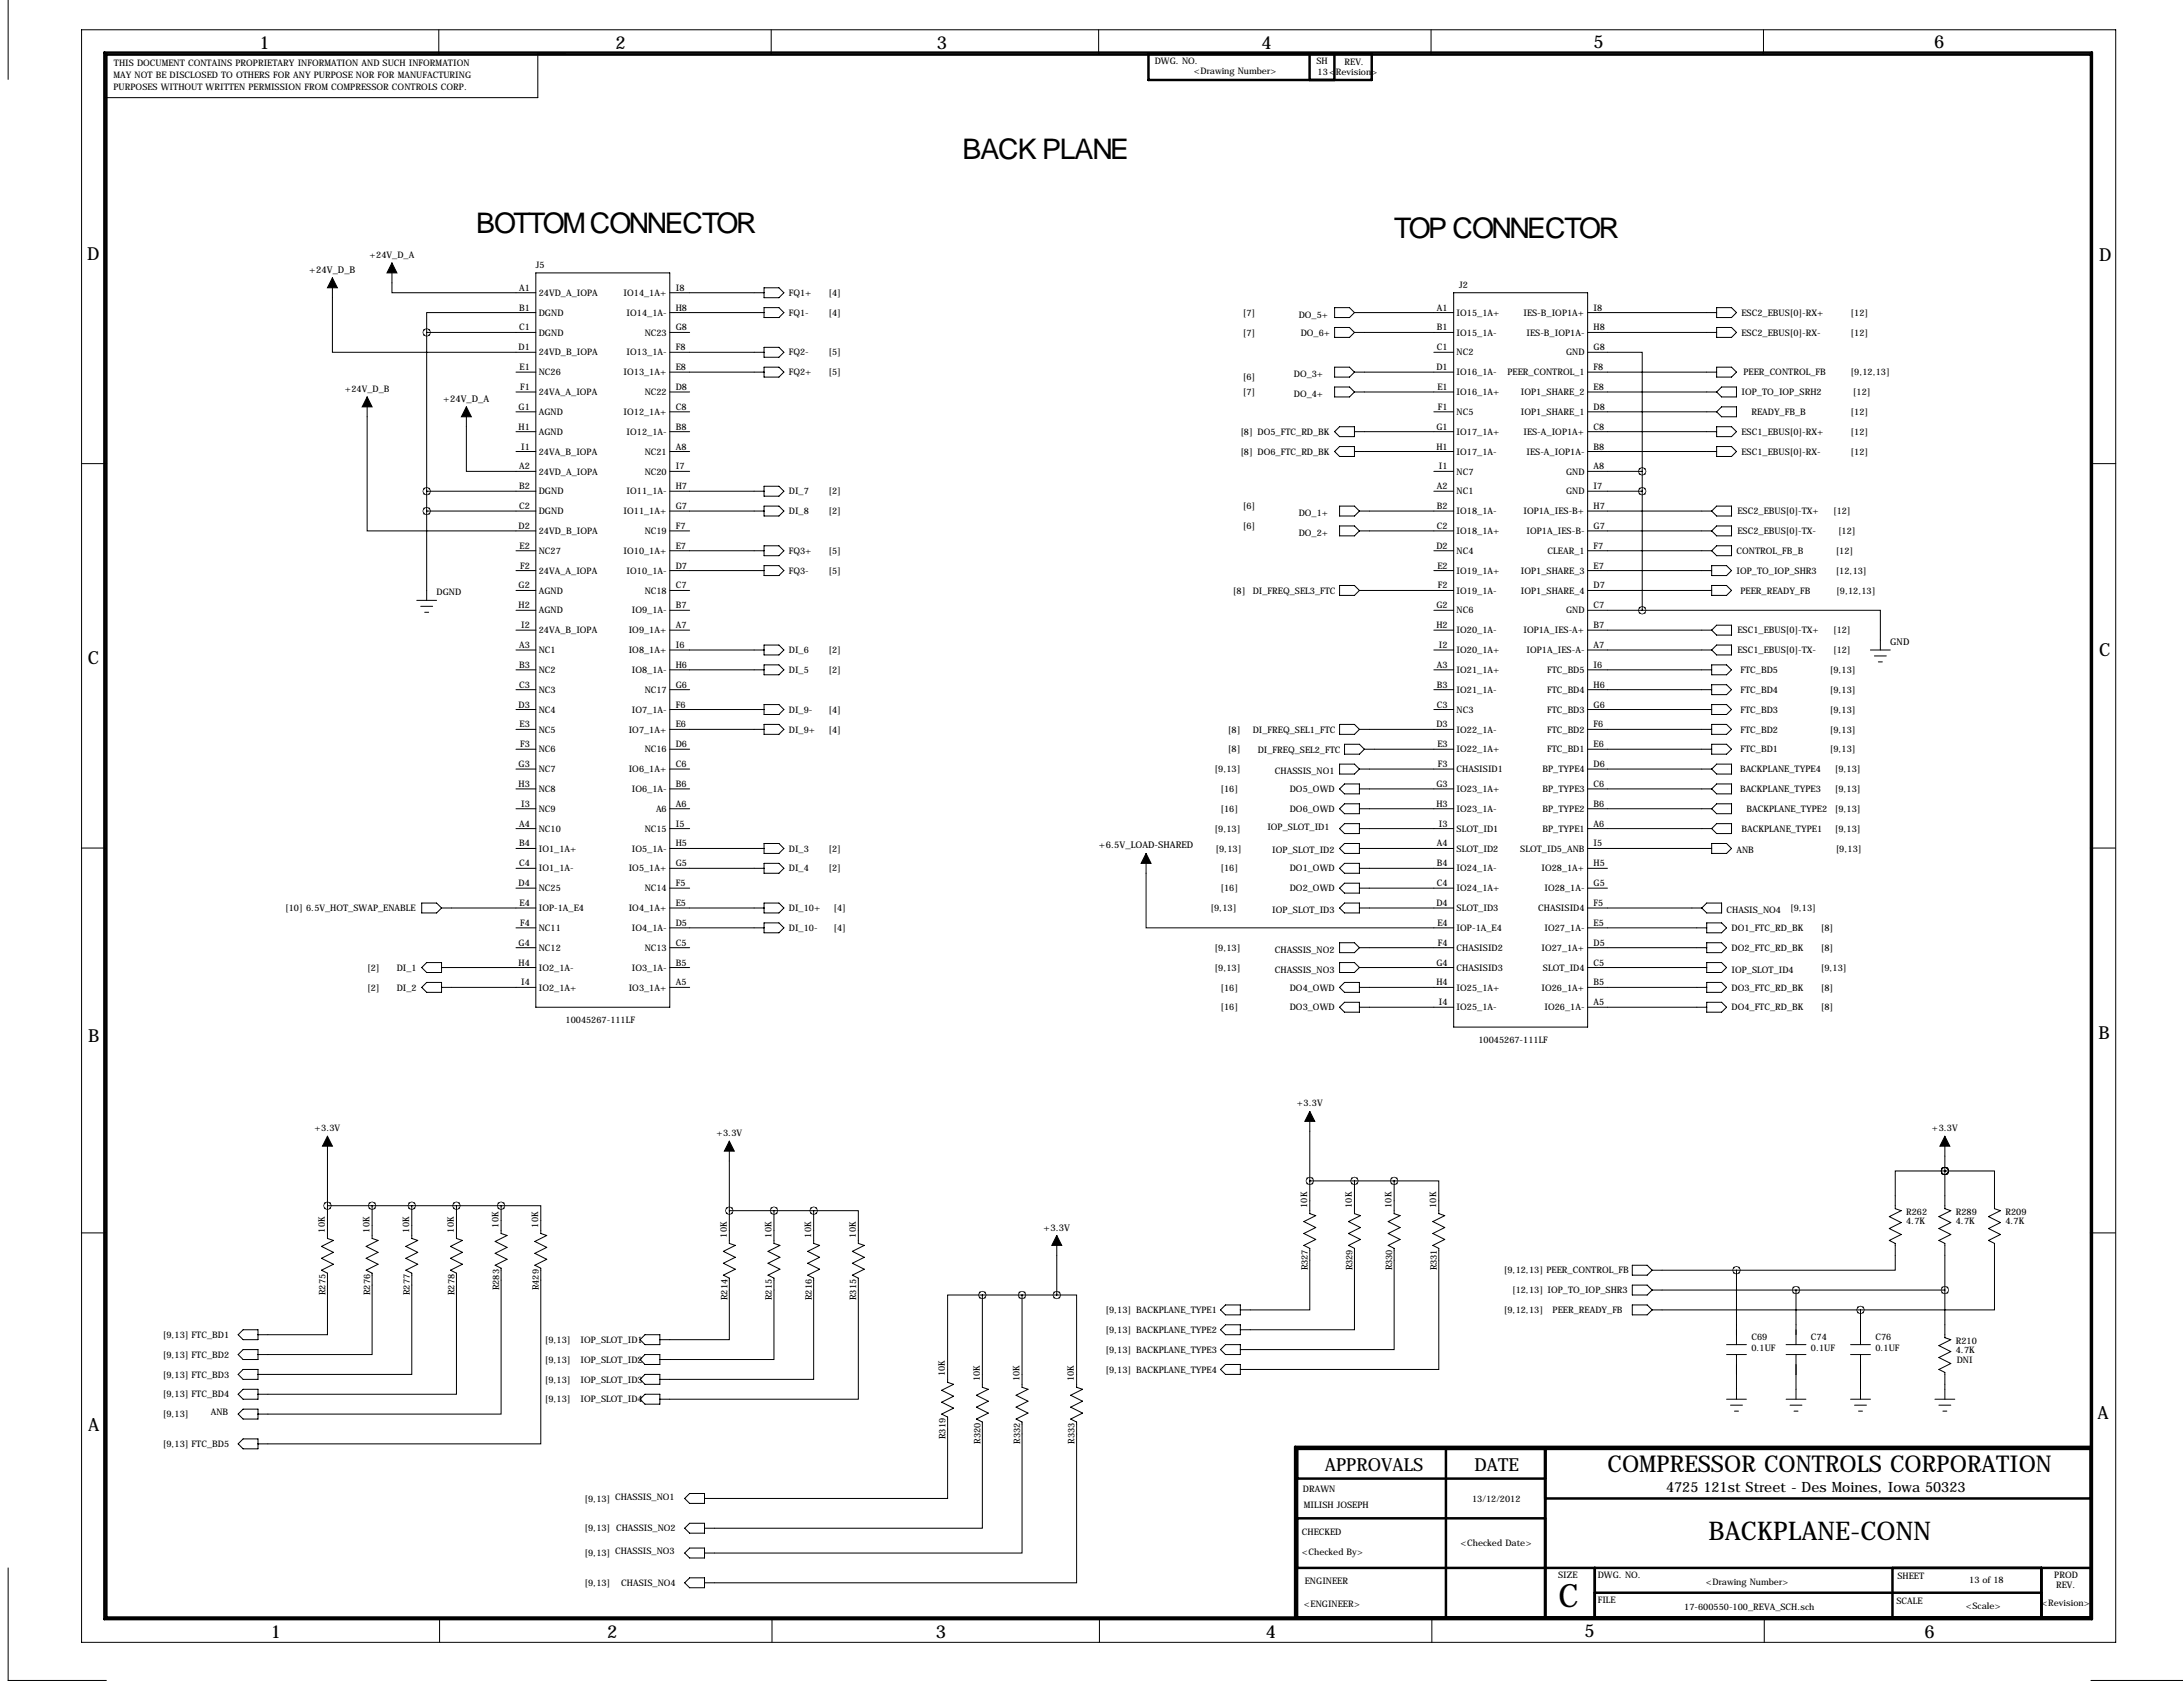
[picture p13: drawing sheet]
<svg xmlns="http://www.w3.org/2000/svg" width="559mm" height="432mm" viewBox="0 0 559 432" stroke-linecap="round" stroke-linejoin="round" font-family="sans-serif">
<defs><g id="words">
<text font-size="8.2" x="399" y="411.3">C</text>
<g font-size="7.3">
<text x="246.4" y="40.6">BACK PLANE</text>
<text x="121.9" y="59.7">BOTTOM CONNECTOR</text>
<text x="356.9" y="61">TOP CONNECTOR</text>
</g>
<text font-size="6.6" x="437.3" y="394.2">BACKPLANE-CONN</text>
<text font-size="5.9" x="411.5" y="376.7">COMPRESSOR CONTROLS CORPORATION</text>
<g font-size="4.6">
<text x="66.4" y="12.4">1</text>
<text x="157.5" y="12.4">2</text>
<text x="239.8" y="12.4">3</text>
<text x="322.9" y="12.4">4</text>
<text x="407.9" y="12.2">5</text>
<text x="495.1" y="12.2">6</text>
<text x="22.4" y="66.6">D</text>
<text x="537.4" y="66.9">D</text>
<text x="537.3" y="167.9">C</text>
<text x="22.5" y="169.9">C</text>
<text x="22.6" y="266.8">B</text>
<text x="537.2" y="265.9">B</text>
<text x="537" y="363.2">A</text>
<text x="22.6" y="366.3">A</text>
<text x="339.1" y="376.4">APPROVALS</text>
<text x="377.4" y="376.4">DATE</text>
<text x="69.3" y="419.3">1</text>
<text x="155.4" y="419.3">2</text>
<text x="239.6" y="419.3">3</text>
<text x="324" y="419.2">4</text>
<text x="405.6" y="419.1">5</text>
<text x="492.7" y="419.3">6</text>
</g>
<text font-size="3.6" x="426.5" y="381.8">4725 121st Street - Des Moines, Iowa 50323</text>
<g font-size="2.4">
<text x="79.2" y="69.8">+24V_D_B</text>
<text x="113.5" y="102.9">+24V_D_A</text>
<text x="483.9" y="165.1">GND</text>
<text x="281.3" y="217.2">+6.5V_LOAD-SHARED</text>
<text x="267.1" y="315">+3.3V</text>
</g>
<g font-size="2.3">
<text x="29.2" y="17">THIS DOCUMENT CONTAINS PROPRIETARY INFORMATION AND SUCH INFORMATION</text>
<text x="295.6" y="16.4">DWG. NO.</text>
<text x="337" y="16.4">SH</text>
<text x="344.2" y="16.5">REV.</text>
<text x="29.1" y="19.9">MAY NOT BE DISCLOSED TO OTHERS FOR ANY PURPOSE NOR FOR MANUFACTURING</text>
<text x="29.1" y="23">PURPOSES WITHOUT WRITTEN PERMISSION FROM COMPRESSOR CONTROLS CORP.</text>
<text x="305.6" y="18.8">&lt;Drawing Number&gt;</text>
<text x="337.3" y="19.1">13&lt;Revision&gt;</text>
<text x="94.6" y="66">+24V_D_A</text>
<text x="137.2" y="68.6">J5</text>
<text x="132.9" y="74.4">A1</text>
<text x="137.9" y="75.7">24VD_A_IOPA</text>
<text x="159.6" y="75.7">IO14_1A+</text>
<text x="173" y="74.4">I8</text>
<text x="201.9" y="75.7">FQ1+</text>
<text x="212.1" y="75.7">[4]</text>
<text x="373.5" y="73.7">J2</text>
<text x="132.9" y="79.5">B1</text>
<text x="137.9" y="80.8">DGND</text>
<text x="160.4" y="80.8">IO14_1A-</text>
<text x="173" y="79.5">H8</text>
<text x="201.9" y="80.8">FQ1-</text>
<text x="212.1" y="80.8">[4]</text>
<text x="318.1" y="80.8">[7]</text>
<text x="332.5" y="81.3">DO_5+</text>
<text x="367.8" y="79.5">A1</text>
<text x="372.9" y="80.8">IO15_1A+</text>
<text x="390" y="80.8">IES-B_IOP1A+</text>
<text x="407.9" y="79.5">I8</text>
<text x="445.8" y="80.8">ESC2_EBUS[0]-RX+</text>
<text x="473.7" y="80.8">[12]</text>
<text x="132.7" y="89.7">D1</text>
<text x="132.9" y="84.6">C1</text>
<text x="137.9" y="85.9">DGND</text>
<text x="165" y="85.9">NC23</text>
<text x="173" y="84.6">G8</text>
<text x="173" y="89.7">F8</text>
<text x="318.1" y="85.9">[7]</text>
<text x="333" y="86.1">DO_6+</text>
<text x="367.8" y="84.6">B1</text>
<text x="367.8" y="89.7">C1</text>
<text x="372.9" y="85.9">IO15_1A-</text>
<text x="390.8" y="85.9">IES-B_IOP1A-</text>
<text x="407.9" y="84.6">H8</text>
<text x="407.9" y="89.7">G8</text>
<text x="445.8" y="85.9">ESC2_EBUS[0]-RX-</text>
<text x="473.7" y="85.9">[12]</text>
<text x="133" y="94.7">E1</text>
<text x="137.9" y="91">24VD_B_IOPA</text>
<text x="160.4" y="91">IO13_1A-</text>
<text x="173" y="94.7">E8</text>
<text x="201.9" y="91">FQ2-</text>
<text x="212.1" y="91">[5]</text>
<text x="367.7" y="94.7">D1</text>
<text x="372.9" y="91">NC2</text>
<text x="400.9" y="91">GND</text>
<text x="407.9" y="94.7">F8</text>
<text x="88.2" y="100.3">+24V_D_B</text>
<text x="133.1" y="99.8">F1</text>
<text x="137.9" y="96.1">NC26</text>
<text x="137.9" y="101.1">24VA_A_IOPA</text>
<text x="159.6" y="96.1">IO13_1A+</text>
<text x="165" y="101.1">NC22</text>
<text x="173" y="99.8">D8</text>
<text x="201.9" y="96.1">FQ2+</text>
<text x="212.1" y="96.1">[5]</text>
<text x="318.1" y="97.3">[6]</text>
<text x="318.1" y="101.1">[7]</text>
<text x="331.2" y="96.5">DO_3+</text>
<text x="331.2" y="101.6">DO_4+</text>
<text x="368" y="99.8">E1</text>
<text x="372.9" y="96.1">IO16_1A-</text>
<text x="372.9" y="101.1">IO16_1A+</text>
<text x="385.9" y="96.1">PEER_CONTROL_1</text>
<text x="389.3" y="101.1">IOP1_SHARE_2</text>
<text x="407.9" y="99.8">E8</text>
<text x="445.8" y="101.1">IOP_TO_IOP_SRH2</text>
<text x="446.3" y="96.1">PEER_CONTROL_FB</text>
<text x="473.7" y="96.1">[9,12,13]</text>
<text x="474.3" y="101.1">[12]</text>
<text x="132.7" y="104.9">G1</text>
<text x="137.9" y="106.2">AGND</text>
<text x="159.6" y="106.2">IO12_1A+</text>
<text x="173" y="104.9">C8</text>
<text x="368.1" y="104.9">F1</text>
<text x="372.9" y="106.2">NC5</text>
<text x="389.3" y="106.2">IOP1_SHARE_1</text>
<text x="407.9" y="104.9">D8</text>
<text x="448.3" y="106.2">READY_FB_B</text>
<text x="473.7" y="106.2">[12]</text>
<text x="132.7" y="110">H1</text>
<text x="137.9" y="111.3">AGND</text>
<text x="160.4" y="111.3">IO12_1A-</text>
<text x="173" y="110">B8</text>
<text x="317.5" y="111.3">[8] DO5_FTC_RD_BK</text>
<text x="367.7" y="110">G1</text>
<text x="372.9" y="111.3">IO17_1A+</text>
<text x="390" y="111.3">IES-A_IOP1A+</text>
<text x="407.9" y="110">C8</text>
<text x="445.8" y="111.3">ESC1_EBUS[0]-RX+</text>
<text x="473.7" y="111.3">[12]</text>
<text x="133.4" y="115.1">I1</text>
<text x="137.9" y="116.4">24VA_B_IOPA</text>
<text x="165" y="116.4">NC21</text>
<text x="173" y="115.1">A8</text>
<text x="317.5" y="116.4">[8] DO6_FTC_RD_BK</text>
<text x="367.7" y="115.1">H1</text>
<text x="372.9" y="116.4">IO17_1A-</text>
<text x="390.8" y="116.4">IES-A_IOP1A-</text>
<text x="407.9" y="115.1">B8</text>
<text x="445.8" y="116.4">ESC1_EBUS[0]-RX-</text>
<text x="473.7" y="116.4">[12]</text>
<text x="132.9" y="120.1">A2</text>
<text x="132.9" y="125.2">B2</text>
<text x="137.9" y="121.5">24VD_A_IOPA</text>
<text x="165" y="121.5">NC20</text>
<text x="173" y="120.1">I7</text>
<text x="173" y="125.2">H7</text>
<text x="367.8" y="125.2">A2</text>
<text x="368.3" y="120.1">I1</text>
<text x="372.9" y="121.5">NC7</text>
<text x="400.9" y="121.5">GND</text>
<text x="407.9" y="120.1">A8</text>
<text x="407.9" y="125.2">I7</text>
<text x="132.9" y="130.3">C2</text>
<text x="137.9" y="126.5">DGND</text>
<text x="137.9" y="131.6">DGND</text>
<text x="159.6" y="131.6">IO11_1A+</text>
<text x="160.4" y="126.5">IO11_1A-</text>
<text x="173" y="130.3">G7</text>
<text x="201.9" y="126.5">DI_7</text>
<text x="201.9" y="131.6">DI_8</text>
<text x="212.1" y="126.5">[2]</text>
<text x="212.1" y="131.6">[2]</text>
<text x="318.1" y="130.3">[6]</text>
<text x="367.8" y="130.3">B2</text>
<text x="372.9" y="126.5">NC1</text>
<text x="372.9" y="131.6">IO18_1A-</text>
<text x="390" y="131.6">IOP1A_IES-B+</text>
<text x="400.9" y="126.5">GND</text>
<text x="407.9" y="130.3">H7</text>
<text x="444.8" y="131.6">ESC2_EBUS[0]-TX+</text>
<text x="469.2" y="131.6">[12]</text>
<text x="132.7" y="135.4">D2</text>
<text x="137.9" y="136.7">24VD_B_IOPA</text>
<text x="165" y="136.7">NC19</text>
<text x="173" y="135.4">F7</text>
<text x="318.1" y="135.4">[6]</text>
<text x="332.5" y="132.1">DO_1+</text>
<text x="332.5" y="137.2">DO_2+</text>
<text x="367.8" y="135.4">C2</text>
<text x="372.9" y="136.7">IO18_1A+</text>
<text x="390.8" y="136.7">IOP1A_IES-B-</text>
<text x="407.9" y="135.4">G7</text>
<text x="444.8" y="136.7">ESC2_EBUS[0]-TX-</text>
<text x="470.5" y="136.7">[12]</text>
<text x="133" y="140.5">E2</text>
<text x="137.9" y="141.8">NC27</text>
<text x="159.6" y="141.8">IO10_1A+</text>
<text x="173" y="140.5">E7</text>
<text x="201.9" y="141.8">FQ3+</text>
<text x="212.1" y="141.8">[5]</text>
<text x="367.7" y="140.5">D2</text>
<text x="372.9" y="141.8">NC4</text>
<text x="396.2" y="141.8">CLEAR_1</text>
<text x="407.9" y="140.5">F7</text>
<text x="444.5" y="141.8">CONTROL_FB_B</text>
<text x="469.9" y="141.8">[12]</text>
<text x="133.1" y="145.5">F2</text>
<text x="137.9" y="146.9">24VA_A_IOPA</text>
<text x="160.4" y="146.9">IO10_1A-</text>
<text x="173" y="145.5">D7</text>
<text x="201.9" y="146.9">FQ3-</text>
<text x="212.1" y="146.9">[5]</text>
<text x="368" y="145.5">E2</text>
<text x="372.9" y="146.9">IO19_1A+</text>
<text x="389.3" y="146.9">IOP1_SHARE_3</text>
<text x="407.9" y="145.5">E7</text>
<text x="444.5" y="146.9">IOP_TO_IOP_SHR3</text>
<text x="469.9" y="146.9">[12,13]</text>
<text x="111.8" y="152.4">DGND</text>
<text x="132.7" y="150.6">G2</text>
<text x="132.7" y="155.7">H2</text>
<text x="137.9" y="151.9">AGND</text>
<text x="165" y="151.9">NC18</text>
<text x="173" y="150.6">C7</text>
<text x="173" y="155.7">B7</text>
<text x="315.6" y="151.9">[8]</text>
<text x="320.7" y="152.1">DI_FREQ_SEL3_FTC</text>
<text x="367.7" y="155.7">G2</text>
<text x="368.1" y="150.6">F2</text>
<text x="372.9" y="151.9">IO19_1A-</text>
<text x="389.3" y="151.9">IOP1_SHARE_4</text>
<text x="407.9" y="150.6">D7</text>
<text x="407.9" y="155.7">C7</text>
<text x="445.5" y="151.9">PEER_READY_FB</text>
<text x="470" y="151.9">[9,12,13]</text>
<text x="133.4" y="160.8">I2</text>
<text x="137.9" y="157">AGND</text>
<text x="161.7" y="157">IO9_1A-</text>
<text x="173" y="160.8">A7</text>
<text x="367.7" y="160.8">H2</text>
<text x="372.9" y="157">NC6</text>
<text x="400.9" y="157">GND</text>
<text x="407.9" y="160.8">B7</text>
<text x="132.9" y="165.9">A3</text>
<text x="137.9" y="162.1">24VA_B_IOPA</text>
<text x="137.9" y="167.2">NC1</text>
<text x="160.9" y="162.1">IO9_1A+</text>
<text x="160.9" y="167.2">IO8_1A+</text>
<text x="173" y="165.9">I6</text>
<text x="201.9" y="167.2">DI_6</text>
<text x="212.1" y="167.2">[2]</text>
<text x="368.3" y="165.9">I2</text>
<text x="372.9" y="162.1">IO20_1A-</text>
<text x="372.9" y="167.2">IO20_1A+</text>
<text x="390" y="162.1">IOP1A_IES-A+</text>
<text x="390.8" y="167.2">IOP1A_IES-A-</text>
<text x="407.9" y="165.9">A7</text>
<text x="444.8" y="162.1">ESC1_EBUS[0]-TX+</text>
<text x="444.8" y="167.2">ESC1_EBUS[0]-TX-</text>
<text x="469.2" y="162.1">[12]</text>
<text x="469.2" y="167.2">[12]</text>
<text x="132.9" y="170.9">B3</text>
<text x="137.9" y="172.3">NC2</text>
<text x="161.7" y="172.3">IO8_1A-</text>
<text x="173" y="170.9">H6</text>
<text x="201.9" y="172.3">DI_5</text>
<text x="212.1" y="172.3">[2]</text>
<text x="367.8" y="170.9">A3</text>
<text x="372.9" y="172.3">IO21_1A+</text>
<text x="396" y="172.3">FTC_BD5</text>
<text x="407.9" y="170.9">I6</text>
<text x="445.5" y="172.3">FTC_BD5</text>
<text x="468.4" y="172.3">[9,13]</text>
<text x="132.9" y="176">C3</text>
<text x="137.9" y="177.3">NC3</text>
<text x="165" y="177.3">NC17</text>
<text x="173" y="176">G6</text>
<text x="367.8" y="176">B3</text>
<text x="372.9" y="177.3">IO21_1A-</text>
<text x="396" y="177.3">FTC_BD4</text>
<text x="407.9" y="176">H6</text>
<text x="445.5" y="177.3">FTC_BD4</text>
<text x="468.4" y="177.3">[9,13]</text>
<text x="132.7" y="181.1">D3</text>
<text x="137.9" y="182.4">NC4</text>
<text x="161.7" y="182.4">IO7_1A-</text>
<text x="173" y="181.1">F6</text>
<text x="201.9" y="182.4">DI_9-</text>
<text x="212.1" y="182.4">[4]</text>
<text x="367.8" y="181.1">C3</text>
<text x="372.9" y="182.4">NC3</text>
<text x="396" y="182.4">FTC_BD3</text>
<text x="407.9" y="181.1">G6</text>
<text x="445.5" y="182.4">FTC_BD3</text>
<text x="468.4" y="182.4">[9,13]</text>
<text x="133" y="186.2">E3</text>
<text x="133.1" y="191.3">F3</text>
<text x="137.9" y="187.5">NC5</text>
<text x="160.9" y="187.5">IO7_1A+</text>
<text x="173" y="186.2">E6</text>
<text x="173" y="191.3">D6</text>
<text x="201.9" y="187.5">DI_9+</text>
<text x="212.1" y="187.5">[4]</text>
<text x="314.3" y="187.5">[8]</text>
<text x="320.7" y="187.7">DI_FREQ_SEL1_FTC</text>
<text x="367.7" y="186.2">D3</text>
<text x="368" y="191.3">E3</text>
<text x="372.9" y="187.5">IO22_1A-</text>
<text x="396" y="187.5">FTC_BD2</text>
<text x="407.9" y="186.2">F6</text>
<text x="407.9" y="191.3">E6</text>
<text x="445.5" y="187.5">FTC_BD2</text>
<text x="468.4" y="187.5">[9,13]</text>
<text x="132.7" y="196.3">G3</text>
<text x="137.9" y="192.6">NC6</text>
<text x="137.9" y="197.7">NC7</text>
<text x="160.9" y="197.7">IO6_1A+</text>
<text x="165" y="192.6">NC16</text>
<text x="173" y="196.3">C6</text>
<text x="310.9" y="197.7">[9,13]</text>
<text x="314.3" y="192.6">[8]</text>
<text x="321.9" y="192.8">DI_FREQ_SEL2_FTC</text>
<text x="368.1" y="196.3">F3</text>
<text x="372.9" y="192.6">IO22_1A+</text>
<text x="372.9" y="197.7">CHASISID1</text>
<text x="394.8" y="197.7">BP_TYPE4</text>
<text x="396" y="192.6">FTC_BD1</text>
<text x="407.9" y="196.3">D6</text>
<text x="445.4" y="197.7">BACKPLANE_TYPE4</text>
<text x="445.5" y="192.6">FTC_BD1</text>
<text x="468.4" y="192.6">[9,13]</text>
<text x="469.7" y="197.7">[9,13]</text>
<text x="132.7" y="201.4">H3</text>
<text x="137.9" y="202.7">NC8</text>
<text x="161.7" y="202.7">IO6_1A-</text>
<text x="173" y="201.4">B6</text>
<text x="312.4" y="202.7">[16]</text>
<text x="326.3" y="198.1">CHASSIS_NO1</text>
<text x="330.2" y="202.7">DO5_OWD</text>
<text x="367.7" y="201.4">G3</text>
<text x="372.9" y="202.7">IO23_1A+</text>
<text x="394.8" y="202.7">BP_TYPE3</text>
<text x="407.9" y="201.4">C6</text>
<text x="445.4" y="202.7">BACKPLANE_TYPE3</text>
<text x="469.7" y="202.7">[9,13]</text>
<text x="133.4" y="206.5">I3</text>
<text x="137.9" y="207.8">NC9</text>
<text x="167.9" y="207.8">A6</text>
<text x="173" y="206.5">A6</text>
<text x="312.4" y="207.8">[16]</text>
<text x="330.2" y="207.8">DO6_OWD</text>
<text x="367.7" y="206.5">H3</text>
<text x="372.9" y="207.8">IO23_1A-</text>
<text x="394.8" y="207.8">BP_TYPE2</text>
<text x="407.9" y="206.5">B6</text>
<text x="447" y="207.8">BACKPLANE_TYPE2</text>
<text x="469.7" y="207.8">[9,13]</text>
<text x="132.9" y="211.6">A4</text>
<text x="137.9" y="212.9">NC10</text>
<text x="165" y="212.9">NC15</text>
<text x="173" y="211.6">I5</text>
<text x="310.9" y="212.9">[9,13]</text>
<text x="324.4" y="212.4">IOP_SLOT_ID1</text>
<text x="368.3" y="211.6">I3</text>
<text x="372.9" y="212.9">SLOT_ID1</text>
<text x="394.8" y="212.9">BP_TYPE1</text>
<text x="407.9" y="211.6">A6</text>
<text x="445.8" y="212.9">BACKPLANE_TYPE1</text>
<text x="469.7" y="212.9">[9,13]</text>
<text x="132.9" y="216.7">B4</text>
<text x="132.9" y="221.7">C4</text>
<text x="137.9" y="218">IO1_1A+</text>
<text x="161.7" y="218">IO5_1A-</text>
<text x="173" y="216.7">H5</text>
<text x="173" y="221.7">G5</text>
<text x="201.9" y="218">DI_3</text>
<text x="212.1" y="218">[2]</text>
<text x="311.1" y="218">[9,13]</text>
<text x="325.7" y="218.4">IOP_SLOT_ID2</text>
<text x="367.8" y="216.7">A4</text>
<text x="367.8" y="221.7">B4</text>
<text x="372.9" y="218">SLOT_ID2</text>
<text x="389.2" y="218">SLOT_ID5_ANB</text>
<text x="407.9" y="216.7">I5</text>
<text x="407.9" y="221.7">H5</text>
<text x="444.5" y="218.4">ANB</text>
<text x="469.9" y="218">[9,13]</text>
<text x="132.7" y="226.8">D4</text>
<text x="137.9" y="223.1">IO1_1A-</text>
<text x="160.9" y="223.1">IO5_1A+</text>
<text x="173" y="226.8">F5</text>
<text x="201.9" y="223.1">DI_4</text>
<text x="212.1" y="223.1">[2]</text>
<text x="312.4" y="223.1">[16]</text>
<text x="330.2" y="223.1">DO1_OWD</text>
<text x="367.8" y="226.8">C4</text>
<text x="372.9" y="223.1">IO24_1A-</text>
<text x="394.6" y="223.1">IO28_1A+</text>
<text x="407.9" y="226.8">G5</text>
<text x="73" y="233.2">[10] 6.5V_HOT_SWAP_ENABLE</text>
<text x="133" y="231.9">E4</text>
<text x="137.9" y="228.1">NC25</text>
<text x="137.9" y="233.2">IOP-1A_E4</text>
<text x="160.9" y="233.2">IO4_1A+</text>
<text x="165" y="228.1">NC14</text>
<text x="173" y="231.9">E5</text>
<text x="201.9" y="233.2">DI_10+</text>
<text x="213.4" y="233.2">[4]</text>
<text x="309.9" y="233.2">[9,13]</text>
<text x="312.4" y="228.1">[16]</text>
<text x="325.7" y="233.7">IOP_SLOT_ID3</text>
<text x="330.2" y="228.1">DO2_OWD</text>
<text x="367.7" y="231.9">D4</text>
<text x="372.9" y="228.1">IO24_1A+</text>
<text x="372.9" y="233.2">SLOT_ID3</text>
<text x="393.8" y="233.2">CHASISID4</text>
<text x="395.4" y="228.1">IO28_1A-</text>
<text x="407.9" y="231.9">F5</text>
<text x="442" y="233.7">CHASIS_NO4</text>
<text x="458.2" y="233.2">[9,13]</text>
<text x="133.1" y="237">F4</text>
<text x="137.9" y="238.3">NC11</text>
<text x="161.7" y="238.3">IO4_1A-</text>
<text x="173" y="237">D5</text>
<text x="201.9" y="238.3">DI_10-</text>
<text x="213.4" y="238.3">[4]</text>
<text x="368" y="237">E4</text>
<text x="372.9" y="238.3">IOP-1A_E4</text>
<text x="395.4" y="238.3">IO27_1A-</text>
<text x="407.9" y="237">E5</text>
<text x="443.2" y="238.3">DO1_FTC_RD_BK</text>
<text x="466.1" y="238.3">[8]</text>
<text x="132.7" y="242.1">G4</text>
<text x="137.9" y="243.4">NC12</text>
<text x="165" y="243.4">NC13</text>
<text x="173" y="242.1">C5</text>
<text x="310.9" y="243.4">[9,13]</text>
<text x="326.3" y="243.8">CHASSIS_NO2</text>
<text x="368.1" y="242.1">F4</text>
<text x="372.9" y="243.4">CHASISID2</text>
<text x="394.6" y="243.4">IO27_1A+</text>
<text x="407.9" y="242.1">D5</text>
<text x="443.2" y="243.4">DO2_FTC_RD_BK</text>
<text x="466.1" y="243.4">[8]</text>
<text x="94" y="248.5">[2]</text>
<text x="101.5" y="248.5">DI_1</text>
<text x="132.7" y="247.1">H4</text>
<text x="137.9" y="248.5">IO2_1A-</text>
<text x="161.7" y="248.5">IO3_1A-</text>
<text x="173" y="247.1">B5</text>
<text x="310.9" y="248.5">[9,13]</text>
<text x="326.3" y="248.9">CHASSIS_NO3</text>
<text x="367.7" y="247.1">G4</text>
<text x="372.9" y="248.5">CHASISID3</text>
<text x="395" y="248.5">SLOT_ID4</text>
<text x="407.9" y="247.1">C5</text>
<text x="443.2" y="248.9">IOP_SLOT_ID4</text>
<text x="466.1" y="248.5">[9,13]</text>
<text x="94" y="253.5">[2]</text>
<text x="101.5" y="253.5">DI_2</text>
<text x="133.4" y="252.2">I4</text>
<text x="137.9" y="253.5">IO2_1A+</text>
<text x="160.9" y="253.5">IO3_1A+</text>
<text x="173" y="252.2">A5</text>
<text x="312.4" y="253.5">[16]</text>
<text x="330.2" y="253.5">DO4_OWD</text>
<text x="367.7" y="252.2">H4</text>
<text x="368.3" y="257.3">I4</text>
<text x="372.9" y="253.5">IO25_1A+</text>
<text x="394.6" y="253.5">IO26_1A+</text>
<text x="407.9" y="252.2">B5</text>
<text x="407.9" y="257.3">A5</text>
<text x="443.2" y="253.5">DO3_FTC_RD_BK</text>
<text x="466.1" y="253.5">[8]</text>
<text x="144.8" y="262">10045267-111LF</text>
<text x="312.4" y="258.6">[16]</text>
<text x="330.2" y="258.6">DO3_OWD</text>
<text x="372.9" y="258.6">IO25_1A-</text>
<text x="395.4" y="258.6">IO26_1A-</text>
<text x="443.2" y="258.6">DO4_FTC_RD_BK</text>
<text x="466.1" y="258.6">[8]</text>
<text x="378.5" y="267">10045267-111LF</text>
<text x="332" y="283.2">+3.3V</text>
<text x="80.5" y="289.6">+3.3V</text>
<text x="183.4" y="290.8">+3.3V</text>
<text x="494.5" y="289.6">+3.3V</text>
<text x="334.6" y="309.1" transform="rotate(-90 334.6 309.1)">10K</text>
<text x="346" y="309.1" transform="rotate(-90 346 309.1)">10K</text>
<text x="356.2" y="309.1" transform="rotate(-90 356.2 309.1)">10K</text>
<text x="367.6" y="309.1" transform="rotate(-90 367.6 309.1)">10K</text>
<text x="487.9" y="310.9">R262</text>
<text x="500.6" y="310.9">R289</text>
<text x="513.3" y="310.9">R209</text>
<text x="83.1" y="315.5" transform="rotate(-90 83.1 315.5)">10K</text>
<text x="94.6" y="315.5" transform="rotate(-90 94.6 315.5)">10K</text>
<text x="104.7" y="315.5" transform="rotate(-90 104.7 315.5)">10K</text>
<text x="116.2" y="315.5" transform="rotate(-90 116.2 315.5)">10K</text>
<text x="127.6" y="314.2" transform="rotate(-90 127.6 314.2)">10K</text>
<text x="137.8" y="314.2" transform="rotate(-90 137.8 314.2)">10K</text>
<text x="186" y="316.7" transform="rotate(-90 186 316.7)">10K</text>
<text x="197.4" y="316.7" transform="rotate(-90 197.4 316.7)">10K</text>
<text x="207.6" y="316.7" transform="rotate(-90 207.6 316.7)">10K</text>
<text x="219" y="316.7" transform="rotate(-90 219 316.7)">10K</text>
<text x="487.9" y="313.3">4.7K</text>
<text x="500.6" y="313.3">4.7K</text>
<text x="513.3" y="313.3">4.7K</text>
<text x="334.8" y="325.2" transform="rotate(-90 334.8 325.2)">R327</text>
<text x="346.2" y="325.2" transform="rotate(-90 346.2 325.2)">R329</text>
<text x="356.4" y="325.2" transform="rotate(-90 356.4 325.2)">R330</text>
<text x="367.8" y="325.2" transform="rotate(-90 367.8 325.2)">R331</text>
<text x="385" y="325.9">[9,12,13] PEER_CONTROL_FB</text>
<text x="83.3" y="331.5" transform="rotate(-90 83.3 331.5)">R275</text>
<text x="94.7" y="331.5" transform="rotate(-90 94.7 331.5)">R276</text>
<text x="104.9" y="331.5" transform="rotate(-90 104.9 331.5)">R277</text>
<text x="116.3" y="331.5" transform="rotate(-90 116.3 331.5)">R278</text>
<text x="127.8" y="330.3" transform="rotate(-90 127.8 330.3)">R283</text>
<text x="137.9" y="330.3" transform="rotate(-90 137.9 330.3)">R429</text>
<text x="186.2" y="332.8" transform="rotate(-90 186.2 332.8)">R214</text>
<text x="197.6" y="332.8" transform="rotate(-90 197.6 332.8)">R215</text>
<text x="207.8" y="332.8" transform="rotate(-90 207.8 332.8)">R216</text>
<text x="219.2" y="332.8" transform="rotate(-90 219.2 332.8)">R315</text>
<text x="387.1" y="331">[12,13] IOP_TO_IOP_SHR3</text>
<text x="283" y="341.2">[9,13] BACKPLANE_TYPE2</text>
<text x="283" y="336.1">[9,13] BACKPLANE_TYPE1</text>
<text x="385" y="336.1">[9,12,13]</text>
<text x="397.4" y="336.1">PEER_READY_FB</text>
<text x="41.7" y="347.5">[9,13] FTC_BD2</text>
<text x="41.7" y="342.4">[9,13] FTC_BD1</text>
<text x="139.5" y="343.7">[9,13]</text>
<text x="148.6" y="343.7">IOP_SLOT_ID1</text>
<text x="283" y="346.2">[9,13] BACKPLANE_TYPE3</text>
<text x="448.3" y="342.9">C69</text>
<text x="448.3" y="345.8">0.1UF</text>
<text x="463.5" y="342.9">C74</text>
<text x="463.5" y="345.8">0.1UF</text>
<text x="480.1" y="342.9">C76</text>
<text x="480.1" y="345.8">0.1UF</text>
<text x="500.6" y="343.9">R210</text>
<text x="500.6" y="346.3">4.7K</text>
<text x="41.7" y="352.6">[9,13] FTC_BD3</text>
<text x="139.5" y="353.9">[9,13]</text>
<text x="139.5" y="348.8">[9,13]</text>
<text x="148.6" y="353.9">IOP_SLOT_ID3</text>
<text x="148.6" y="348.8">IOP_SLOT_ID2</text>
<text x="241.9" y="352.3" transform="rotate(-90 241.9 352.3)">10K</text>
<text x="250.8" y="353.6" transform="rotate(-90 250.8 353.6)">10K</text>
<text x="260.9" y="353.6" transform="rotate(-90 260.9 353.6)">10K</text>
<text x="274.9" y="353.6" transform="rotate(-90 274.9 353.6)">10K</text>
<text x="283" y="351.3">[9,13] BACKPLANE_TYPE4</text>
<text x="500.9" y="348.8">DNI</text>
<text x="41.7" y="357.7">[9,13] FTC_BD4</text>
<text x="139.5" y="358.9">[9,13]</text>
<text x="148.6" y="358.9">IOP_SLOT_ID4</text>
<text x="41.7" y="362.8">[9,13]</text>
<text x="53.9" y="362.3">ANB</text>
<text x="41.7" y="370.4">[9,13] FTC_BD5</text>
<text x="242.1" y="368.4" transform="rotate(-90 242.1 368.4)">R319</text>
<text x="251" y="369.6" transform="rotate(-90 251 369.6)">R320</text>
<text x="261.1" y="369.6" transform="rotate(-90 261.1 369.6)">R332</text>
<text x="275.1" y="369.6" transform="rotate(-90 275.1 369.6)">R333</text>
<text x="333.5" y="381.8">DRAWN</text>
<text x="149.6" y="384.3">[9,13] CHASSIS_NO1</text>
<text x="333.8" y="386.1">MILISH JOSEPH</text>
<text x="376.8" y="384.3">13/12/2012</text>
<text x="149.6" y="392">[9,13] CHASSIS_NO2</text>
<text x="333.2" y="392.9">CHECKED</text>
<text x="373.9" y="395.8">&lt;Checked Date&gt;</text>
<text x="149.6" y="398.3">[9,13] CHASSIS_NO3</text>
<text x="333.2" y="398">&lt;Checked By&gt;</text>
<text x="149.6" y="405.9">[9,13]</text>
<text x="159" y="405.9">CHASIS_NO4</text>
<text x="334" y="405.4">ENGINEER</text>
<text x="398.8" y="403.9">SIZE</text>
<text x="409" y="403.9">DWG. NO.</text>
<text x="436.7" y="405.7">&lt;Drawing Number&gt;</text>
<text x="485.7" y="404.1">SHEET</text>
<text x="504.1" y="405.2">13 of 18</text>
<text x="525.8" y="403.9">PROD</text>
<text x="526.3" y="406.4">REV.</text>
<text x="333.8" y="411.2">&lt;ENGINEER&gt;</text>
<text x="409" y="410.2">FILE</text>
<text x="431.1" y="412">17-600550-100_REVA_SCH.sch</text>
<text x="485.4" y="410.5">SCALE</text>
<text x="503.2" y="411.8">&lt;Scale&gt;</text>
<text x="522.6" y="411">&lt;Revision&gt;</text>
</g>
</g></defs>
<g fill="none" stroke="#000" stroke-width=".26">
<path d="M2.1 -.1v20.4M20.9 7.6h520.7v412.8h-520.7zM112.3 7.6v6.4M144.8 13.9h-7.1v11.1h-110.9M197.4 7.6v6.4M281.2 7.6v6.4M366.3 7.6v6.4M451.4 7.6v6.4M85.1 71.1v19.1h52.1M100.3 67.3v7.6h36.9M137.2 69.8h34.2v188h-34.2zM171.4 74.9h24.2"/>
<path d="M195.6 73.7h3.8l1.3 1.2-1.3 1.3h-3.8zM195.6 78.7h3.8l1.3 1.3-1.3 1.3h-3.8zM341.6 78.7h3.8l1.3 1.3-1.3 1.3h-3.8zM372.1 74.9h34.3v188h-34.3zM439.4 78.7h3.8l1.3 1.3-1.3 1.3h-3.8zM109.2 85.1h28M109.2 85.1v68.6M132.1 95.2h5.1M137.2 80h-28v5.1M171.4 80h24.2M171.4 85.1h5.1M171.4 90.2h24.2"/>
<path d="M171.4 95.2h24.2M195.6 88.9h3.8l1.3 1.3-1.3 1.2h-3.8zM195.6 94h3.8l1.3 1.2-1.3 1.3h-3.8zM341.6 94h3.8l1.3 1.2-1.3 1.3h-3.8zM341.6 99.1h3.8l1.3 1.2-1.3 1.3h-3.8zM341.6 83.8h3.8l1.3 1.3-1.3 1.3h-3.8zM346.7 80h25.4M346.7 85.1h25.4M346.7 95.2h25.4M367 90.2h5.1M406.4 90.2h14v30.4M406.4 80h33"/>
<path d="M406.4 85.1h33M406.4 95.2h33M439.4 94h3.8l1.3 1.2-1.3 1.3h-3.8zM439.4 83.8h3.8l1.3 1.3-1.3 1.3h-3.8zM440.7 99.1h3.8v2.5h-3.8l-1.3-1.3zM20.9 118.7h6.4M94 101.6v34.3h43.2M119.4 104.1v16.5h17.8M132.1 100.3h5.1M132.1 105.4h5.1M132.1 110.5h5.1M132.1 115.6h5.1"/>
<path d="M171.4 100.3h5.1M171.4 105.4h5.1M171.4 110.5h5.1M171.4 115.6h5.1M341.6 115.6l1.3-1.3h3.8v2.5h-3.8zM342.9 109.2h3.8v2.6h-3.8l-1.3-1.3zM346.7 100.3h25.4M346.7 110.5h25.4M346.7 115.6h25.4M367 105.4h5.1M406.4 100.3h33M406.4 105.4h33"/>
<path d="M406.4 110.5h33M406.4 115.6h33M439.4 105.4l1.3-1.3h3.8v2.6h-3.8zM439.4 109.2h3.8l1.3 1.3-1.3 1.3h-3.8zM439.4 114.3h3.8l1.3 1.3-1.3 1.2h-3.8zM535.2 118.7h6.4M109.2 125.7h28M109.2 130.8h28M171.4 120.6h5.1M171.4 125.7h24.2M171.4 130.8h24.2M171.4 135.9h5.1"/>
<path d="M195.6 124.5h3.8l1.3 1.2-1.3 1.3h-3.8zM195.6 129.5h3.8l1.3 1.3-1.3 1.3h-3.8zM195.6 139.7h3.8l1.3 1.3-1.3 1.2h-3.8zM342.9 129.5h3.8l1.3 1.3-1.3 1.3h-3.8zM342.9 134.6h3.8l1.3 1.3-1.3 1.3h-3.8zM348 130.8h24.1M348 135.9h24.1M367 120.6h5.1M367 125.7h5.1M406.4 120.6h14M406.4 125.7h14M406.4 130.8h31.7"/>
<path d="M406.4 135.9h31.7M420.4 125.7v30.5M420.4 120.6v5.1M438.1 130.8l1.3-1.3h3.8v2.6h-3.8zM439.4 139.7h3.8v2.5h-3.8l-1.3-1.2zM439.4 134.6h3.8v2.6h-3.8l-1.3-1.3zM106.7 153.7h5.1M107.7 155.2h3M108.7 156.7h1M132.1 141h5.1M132.1 146h5.1M132.1 151.1h5.1"/>
<path d="M132.1 156.2h5.1M171.4 141h24.2M171.4 146h24.2M171.4 151.1h5.1M171.4 156.2h5.1M195.6 144.8h3.8l1.3 1.2-1.3 1.3h-3.8zM342.9 149.9h3.8l1.3 1.2-1.3 1.3h-3.8zM348 151.1h24.1M367 141h5.1M367 146h5.1M367 156.2h5.1M406.4 141h31.7"/>
<path d="M406.4 146h31.7M406.4 151.1h31.7M406.4 156.2h14M420.4 156.2h60.9v10.2M438.1 149.9h3.9l1.2 1.2-1.2 1.3h-3.9zM438.1 144.8h3.9l1.2 1.2-1.2 1.3h-3.9zM132.1 161.3h5.1M132.1 166.4h5.1M132.1 171.4h5.1M132.1 176.5h5.1M171.4 161.3h5.1M171.4 166.4h24.2"/>
<path d="M171.4 171.4h24.2M171.4 176.5h5.1M195.6 165.1h3.8l1.3 1.3-1.3 1.2h-3.8zM195.6 170.2h3.8l1.3 1.2-1.3 1.3h-3.8zM367 161.3h5.1M367 166.4h5.1M367 171.4h5.1M367 176.5h5.1M406.4 161.3h31.7M406.4 166.4h31.7M406.4 171.4h31.7M406.4 176.5h31.7"/>
<path d="M438.1 170.2h3.9l1.2 1.2-1.2 1.3h-3.9zM438.1 175.3h3.9l1.2 1.2-1.2 1.3h-3.9zM439.4 165.1h3.8v2.5h-3.8l-1.3-1.2zM439.4 160h3.8v2.6h-3.8l-1.3-1.3zM478.8 166.4h5.1M479.8 167.9h3.1M480.8 169.4h1M132.1 181.6h5.1M132.1 186.7h5.1M132.1 191.8h5.1M132.1 196.8h5.1M171.4 181.6h24.2"/>
<path d="M171.4 186.7h24.2M171.4 191.8h5.1M171.4 196.8h5.1M195.6 185.4h3.8l1.3 1.3-1.3 1.3h-3.8zM195.6 180.3h3.8l1.3 1.3-1.3 1.3h-3.8zM342.9 185.4h3.8l1.3 1.3-1.3 1.3h-3.8zM342.9 195.6h3.8l1.3 1.2-1.3 1.3h-3.8zM344.2 190.5h3.8l1.2 1.3-1.2 1.2h-3.8zM348 186.7h24.1M348 196.8h24.1M349.2 191.8h22.9M367 181.6h5.1"/>
<path d="M406.4 181.6h31.7M406.4 186.7h31.7M406.4 191.8h31.7M406.4 196.8h31.7M438.1 185.4h3.9l1.2 1.3-1.2 1.3h-3.9zM438.1 190.5h3.9l1.2 1.3-1.2 1.2h-3.9zM438.1 180.3h3.9l1.2 1.3-1.2 1.3h-3.9zM439.4 195.6h3.8v2.5h-3.8l-1.3-1.3zM20.8 217.1h6.4M132.1 201.9h5.1M132.1 207h5.1M132.1 212.1h5.1"/>
<path d="M132.1 217.2h5.1M171.4 201.9h5.1M171.4 207h5.1M171.4 212.1h5.1M171.4 217.2h24.2M195.6 215.9h3.8l1.3 1.3-1.3 1.2h-3.8zM293.4 218.4v19.1h78.7M342.9 217.2l1.3-1.3h3.8v2.5h-3.8zM344.2 200.7h3.8v2.5h-3.8l-1.3-1.3zM344.2 205.7h3.8v2.6h-3.8l-1.3-1.3zM344.2 210.8h3.8v2.6h-3.8l-1.3-1.3zM348 201.9h24.1"/>
<path d="M348 207h24.1M348 212.1h24.1M348 217.2h24.1M406.4 201.9h31.7M406.4 207h31.7M406.4 212.1h31.7M406.4 217.2h31.7M438.1 215.9h3.9l1.2 1.3-1.2 1.2h-3.9zM439.4 200.7h3.8v2.5h-3.8l-1.3-1.3zM439.4 205.7h3.8v2.6h-3.8l-1.3-1.3zM439.4 210.8h3.8v2.6h-3.8l-1.3-1.3zM535.1 217.1h6.4"/>
<path d="M107.9 231.1h3.9l1.2 1.3-1.2 1.3h-3.9zM113 232.4h24.2M132.1 222.2h5.1M132.1 227.3h5.1M132.1 237.5h5.1M171.4 222.2h24.2M171.4 227.3h5.1M171.4 232.4h24.2M171.4 237.5h24.2M195.6 221h3.8l1.3 1.2-1.3 1.3h-3.8zM195.6 231.1h3.8l1.3 1.3-1.3 1.3h-3.8zM195.6 236.2h3.8l1.3 1.3-1.3 1.3h-3.8z"/>
<path d="M342.9 232.4l1.3-1.3h3.8v2.6h-3.8zM344.2 221h3.8v2.5h-3.8l-1.3-1.3zM344.2 226.1h3.8v2.5h-3.8l-1.3-1.3zM348 222.2h24.1M348 227.3h24.1M348 232.4h24.1M406.4 222.2h5.1M406.4 227.3h5.1M406.4 232.4h29.2M406.4 237.5h30.5M435.6 232.4l1.3-1.3h3.8v2.6h-3.8zM436.9 236.2h3.8l1.3 1.3-1.3 1.3h-3.8z"/>
<path d="M107.9 252.7l1.3-1.2h3.8v2.5h-3.8zM107.9 247.6l1.3-1.2h3.8v2.5h-3.8zM113 247.6h24.2M113 252.7h24.2M132.1 242.6h5.1M171.4 242.6h5.1M171.4 247.6h5.1M171.4 252.7h5.1M342.9 241.3h3.8l1.3 1.3-1.3 1.2h-3.8zM342.9 246.4h3.8l1.3 1.2-1.3 1.3h-3.8zM342.9 257.8l1.3-1.3h3.8v2.6h-3.8zM344.2 251.5h3.8v2.5h-3.8l-1.3-1.3z"/>
<path d="M348 257.8h24.1M348 242.6h24.1M348 247.6h24.1M348 252.7h24.1M406.4 257.8h30.5M406.4 242.6h30.5M406.4 247.6h30.5M406.4 252.7h30.5M436.9 256.5h3.8l1.3 1.3-1.3 1.3h-3.8zM436.9 251.5h3.8l1.3 1.2-1.3 1.3h-3.8zM436.9 246.4h3.8l1.3 1.2-1.3 1.3h-3.8zM436.9 241.3h3.8l1.3 1.3-1.3 1.2h-3.8z"/>
<path d="M83.8 290.8v26.2l1.5 .5-3 1.5 3 1.5-3 1.6 3 1.5-3 1.5 1.5 .8v15.7h-17.8M186.7 292.1v26.2l1.5 .5-3 1.5 3 1.5-3 1.5 3 1.6-3 1.5 1.5 .8v15.7h-17.8M335.3 284.5v26.1l1.5 .5-3 1.6 3 1.5-3 1.5 3 1.5-3 1.6 1.5 .7v15.8h-17.8M497.8 299.7h-12.7v9.7l1.6 .5-3.1 1.5 3.1 1.5-3.1 1.6 3.1 1.5-3.1 1.5 1.5 .8v6.8h-40.6M497.8 299.7h12.7v9.7l1.6 .5-3.1 1.5 3.1 1.5-3.1 1.6 3.1 1.5-3.1 1.5 1.5 .8v17h-34.3M497.8 299.7h.1M497.8 290.8v18.6l1.6 .5-3.1 1.5 3.1 1.5-3.1 1.6 3.1 1.5-3.1 1.5 1.5 .8v24.1l1.6 .5-3.1 1.5 3.1 1.5-3.1 1.6 3.1 1.5-3.1 1.5 1.5 .8v6.8M20.8 315.6h6.4M83.8 308.6h44.5M95.2 308.6v8.4l1.6 .5-3.1 1.5 3.1 1.5-3.1 1.6 3.1 1.5-3.1 1.5 1.5 .8v20.8h-29.2M105.4 308.6v8.4l1.5 .5-3 1.5 3 1.5-3 1.6 3 1.5-3 1.5 1.5 .8v25.9h-39.4M116.8 308.6v8.4l1.6 .5-3.1 1.5 3.1 1.5-3.1 1.6 3.1 1.5-3.1 1.5 1.5 .8v31h-50.8"/>
<path d="M128.3 308.6v7.1l1.5 .5-3.1 1.6 3.1 1.5-3.1 1.5 3.1 1.5-3.1 1.5 1.6 .8v37.3h-62.3M128.3 308.6h10.1v7.1l1.6 .5-3.1 1.6 3.1 1.5-3.1 1.5 3.1 1.5-3.1 1.5 1.5 .8v45h-72.4M186.7 309.9h21.6M198.1 309.9v8.4l1.5 .5-3 1.5 3 1.5-3 1.5 3 1.6-3 1.5 1.5 .8v20.8h-29.2M208.3 309.9h11.4v8.4l1.5 .5-3 1.5 3 1.5-3 1.5 3 1.6-3 1.5 1.5 .8v30.9h-50.8M208.3 309.9v8.4l1.5 .5-3 1.5 3 1.5-3 1.5 3 1.6-3 1.5 1.5 .8v25.9h-39.4M270.5 316.2v15.3M335.3 302.3h21.6M346.7 302.3v8.3l1.5 .5-3 1.6 3 1.5-3 1.5 3 1.5-3 1.6 1.5 .7v20.9h-29.2M356.9 302.3h11.4v8.3l1.5 .5-3 1.6 3 1.5-3 1.5 3 1.5-3 1.6 1.5 .7v31h-50.8M356.9 302.3v8.3l1.5 .5-3.1 1.6 3.1 1.5-3.1 1.5 3.1 1.5-3.1 1.6 1.6 .7v25.9h-39.4M535.1 315.6h6.4"/>
<path d="M251.5 331.5h-8.9v22.3l1.5 .5-3.1 1.6 3.1 1.5-3.1 1.5 3.1 1.5-3.1 1.5 1.6 .8v20.8h-62.3M251.5 331.5v23.6l1.5 .5-3.1 1.5 3.1 1.5-3.1 1.6 3.1 1.5-3.1 1.5 1.6 .8v27.2h-71.2M251.5 331.5h19M261.6 331.5v23.6l1.5 .5-3 1.5 3 1.5-3 1.6 3 1.5-3 1.5 1.5 .8v33.5h-81.3M270.5 331.5h5.1v23.6l1.5 .5-3 1.5 3 1.5-3 1.6 3 1.5-3 1.5 1.5 .8v41.1h-95.3M312.4 335.3l1.3-1.3h3.8v2.5h-3.8zM417.8 323.8h3.8l1.3 1.3-1.3 1.3h-3.8zM417.8 328.9h3.8l1.3 1.3-1.3 1.3h-3.8zM417.8 334h3.8l1.3 1.3-1.3 1.2h-3.8zM422.9 325.1h21.6M422.9 330.2h74.9M422.9 335.3h53.3"/>
<path d="M444.5 325.1v19.1M459.7 330.2v14M476.2 335.3v8.9M61 351.8l1.2-1.3h3.8v2.6h-3.8zM62.2 340.4h3.8v2.5h-3.8l-1.2-1.3zM62.2 345.4h3.8v2.6h-3.8l-1.2-1.3zM62.2 355.6h3.8v2.5h-3.8l-1.2-1.2zM163.8 342.9l1.3-1.3h3.8v2.6h-3.8zM163.8 348l1.3-1.3h3.8v2.5h-3.8zM163.8 358.1l1.3-1.2h3.8v2.5h-3.8zM165.1 351.8h3.8v2.5h-3.8l-1.3-1.2zM312.4 345.4l1.3-1.2h3.8v2.5h-3.8z"/>
<path d="M312.4 350.5l1.3-1.3h3.8v2.6h-3.8zM312.4 340.4l1.3-1.3h3.8v2.5h-3.8zM442 344.2h5M442 346.7h5M442 358.1h5M443 359.7h3M444.5 346.7v11.4M457.2 344.2h5.1M457.2 346.7h5.1M457.2 358.1h5.1M458.2 359.7h3.1M459.7 346.7v11.4"/>
<path d="M473.7 344.2h5.1M473.7 346.7h5.1M473.7 358.1h5.1M474.7 359.7h3.1M476.2 346.7v11.4M495.3 358.1h5.1M496.3 359.7h3.1M62.2 360.7h3.8v2.5h-3.8l-1.2-1.3zM62.2 368.3h3.8v2.5h-3.8l-1.2-1.2zM444 361.2h1M459.2 361.2h1M475.7 361.2h1.1"/>
<path d="M497.3 361.2h1M175.3 383.5l1.2-1.2h3.8v2.5h-3.8zM175.3 391.2l1.2-1.3h3.8v2.5h-3.8zM175.3 397.5l1.2-1.3h3.8v2.6h-3.8zM2.1 401.3v28.8h25.1M112.5 414v6.4M175.3 405.1l1.2-1.2h3.8v2.5h-3.8zM197.6 414v6.4M281.4 414v6.4M366.5 414v6.4M451.6 414v6.4M535.2 430.1h23.6"/>
</g>
<g fill="none" stroke="#000" stroke-width=".63">
<path d="M26.7 13.5h508.8v400.9h-508.8zM27.2 14h508v400h-508zM294 13.8h57.1v6.7h-57.1zM335.2 20.5v-6.8h6.4v6.8M332 378.5h63.5M370.1 370.8v43.2M395.5 370.8v43.2M535.2 370.8h-203.2v43.2M535.2 370.3h-203.7v43.7M332 388.6h63.5M395.5 383.5h139.7M332 401.3h203.2"/>
<path d="M408.2 401.3v12.7M408.2 407.7h114.3M484.4 401.3v12.7M522.5 401.3v12.7"/>
</g>
<path d="M85.1 71.1l1.3 2.6h-2.6zM100.3 67.3l1.3 2.5h-2.5zM94 101.6l1.2 2.5h-2.5zM119.4 104.1l1.2 2.6h-2.5zM293.4 218.4l1.2 2.6h-2.5zM83.8 290.8l1.3 2.6h-2.6zM186.7 292.1l1.3 2.5h-2.6zM335.3 284.5l1.2 2.5h-2.5zM497.8 290.8l1.3 2.6h-2.5zM270.5 316.2l1.3 2.6h-2.6z" fill="#000" stroke="#000" stroke-width=".26"/>
<path d="M83.8 308.6a.07 .07 0 0 0 .1 0 .07 .07 0 0 0-.1 0zM95.2 308.6a.07 .07 0 0 0 .1 0 .07 .07 0 0 0-.1 0zM116.8 308.6a.07 .07 0 0 0 .1 0 .07 .07 0 0 0-.1 0zM105.3 308.6a.1 .1 0 0 0 .2 0 .1 .1 0 0 0-.2 0zM128.2 308.6a.07 .07 0 0 0 .1 0 .07 .07 0 0 0-.1 0zM497.8 299.7a.07 .07 0 0 0 .1 0 .07 .07 0 0 0-.1 0zM497.8 330.2a.07 .07 0 0 0 .1 0 .07 .07 0 0 0-.1 0zM497.8 299.7a.07 .07 0 0 0 .1 0 .07 .07 0 0 0-.1 0zM444.4 325.1a.1 .1 0 0 0 .2 0 .1 .1 0 0 0-.2 0zM459.7 330.2a.07 .07 0 0 0 .1 0 .07 .07 0 0 0-.1 0zM476.2 335.3a.07 .07 0 0 0 .1 0 .07 .07 0 0 0-.1 0zM335.2 302.3a.07 .07 0 0 0 .1 0 .07 .07 0 0 0-.1 0zM346.6 302.3a.1 .1 0 0 0 .2 0 .1 .1 0 0 0-.2 0zM356.8 302.3a.07 .07 0 0 0 .1 0 .07 .07 0 0 0-.1 0zM109.2 125.7a.07 .07 0 0 0 .1 0 .07 .07 0 0 0-.1 0zM420.3 120.6a.07 .07 0 0 0 .1 0 .07 .07 0 0 0-.1 0zM420.3 125.7a.07 .07 0 0 0 .1 0 .07 .07 0 0 0-.1 0zM420.3 156.2a.07 .07 0 0 0 .1 0 .07 .07 0 0 0-.1 0zM109.2 130.8a.07 .07 0 0 0 .1 0 .07 .07 0 0 0-.1 0zM109.2 85.1a.07 .07 0 0 0 .1 0 .07 .07 0 0 0-.1 0zM186.6 309.9a.1 .1 0 0 0 .2 0 .1 .1 0 0 0-.2 0zM198.1 309.9a.07 .07 0 0 0 .1 0 .07 .07 0 0 0-.1 0zM208.2 309.9a.07 .07 0 0 0 .1 0 .07 .07 0 0 0-.1 0zM270.4 331.5a.1 .1 0 0 0 .2 0 .1 .1 0 0 0-.2 0zM261.6 331.5a.07 .07 0 0 0 .1 0 .07 .07 0 0 0-.1 0zM251.4 331.5a.07 .07 0 0 0 .1 0 .07 .07 0 0 0-.1 0z" fill="#000" stroke="#000" stroke-width="1.9"/>
<use href="#words"/>
</svg>
